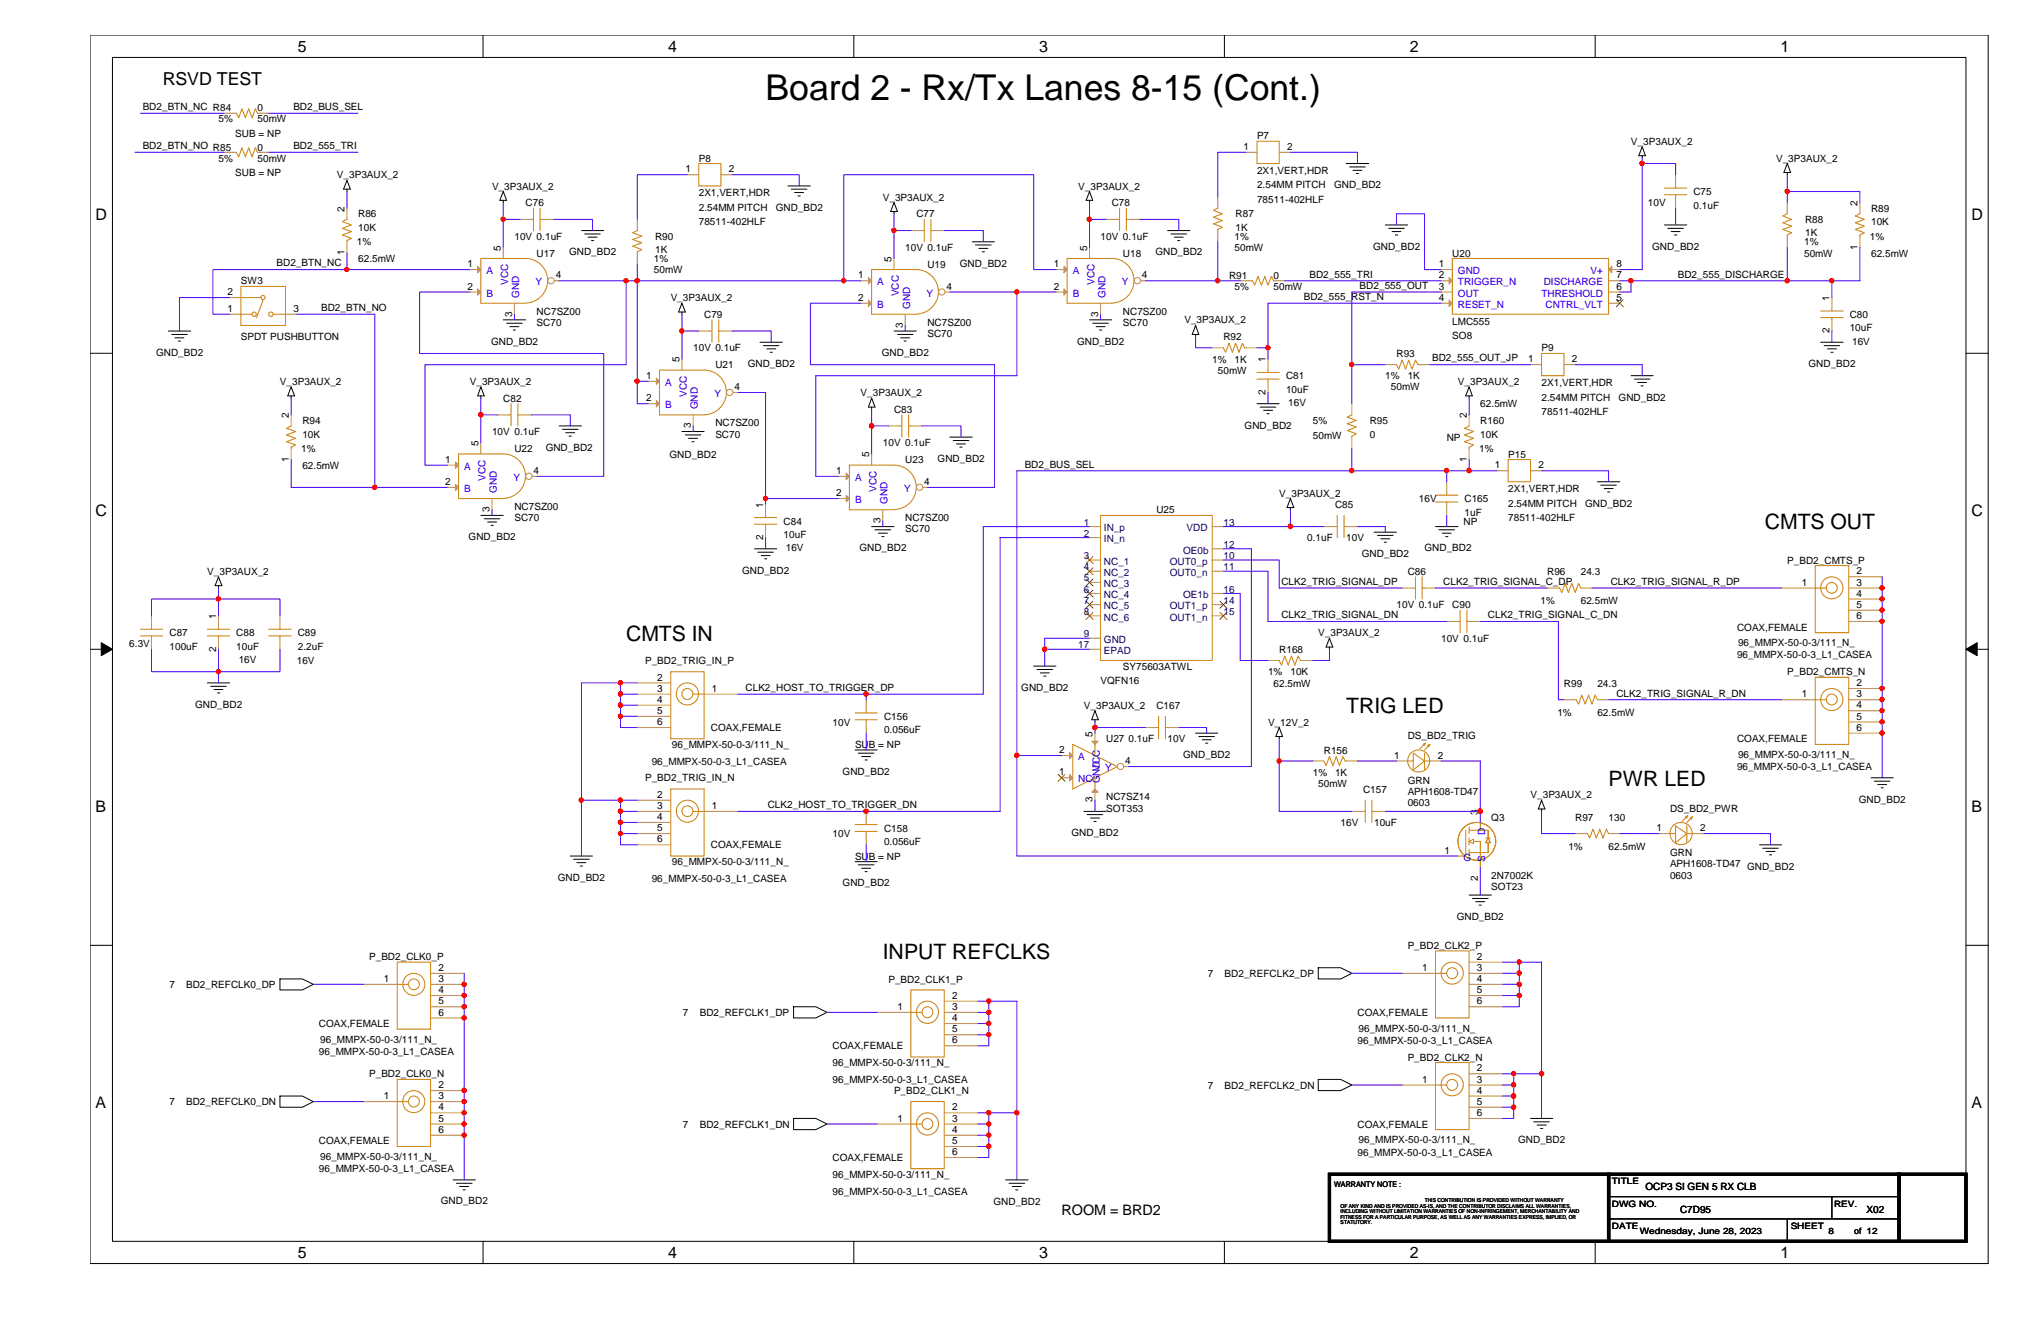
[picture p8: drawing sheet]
<svg xmlns="http://www.w3.org/2000/svg" width="432mm" height="279mm" viewBox="0 0 432 279" stroke-linecap="round" stroke-linejoin="round" font-family="sans-serif">
<defs><g id="words">
<text font-size="7.5" x="162" y="21.3">Board 2 - Rx/Tx Lanes 8-15 (Cont.)</text>
<g font-size="4.5">
<text x="373.4" y="111.9">CMTS OUT</text>
<text x="132.5" y="135.5">CMTS IN</text>
<text x="284.8" y="150.9">TRIG LED</text>
<text x="340.3" y="166.2">PWR LED</text>
<text x="186.8" y="202.8">INPUT REFCLKS</text>
</g>
<text font-size="3.8" x="34.4" y="17.9">RSVD TEST</text>
<g font-size="3.4">
<text x="63" y="11">5</text>
<text x="141.4" y="11">4</text>
<text x="219.8" y="11">3</text>
<text x="298.2" y="11">2</text>
<text x="376.7" y="11">1</text>
<text x="20.2" y="46.5">D</text>
<text x="417.1" y="46.5">D</text>
<text x="20.2" y="109.1">C</text>
<text x="417.1" y="109.1">C</text>
<text x="20.2" y="171.7">B</text>
<text x="417.1" y="171.7">B</text>
<text x="20.2" y="234.3">A</text>
<text x="417.1" y="234.3">A</text>
<text x="63" y="266.1">5</text>
<text x="141.4" y="266.1">4</text>
<text x="219.8" y="266.1">3</text>
<text x="298.2" y="266.1">2</text>
<text x="376.7" y="266.1">1</text>
</g>
<text font-size="3" x="224.6" y="257">ROOM = BRD2</text>
<g font-size="2.1">
<text x="30.2" y="23.3">BD2_BTN_NC R84</text>
<text x="54.5" y="23.5">0</text>
<text x="62.1" y="23.3">BD2_BUS_SEL</text>
<text x="46.2" y="25.9">5%</text>
<text x="49.8" y="29">SUB = NP</text>
<text x="54.5" y="25.9">50mW</text>
<text x="265.9" y="29.5">P7</text>
<text x="30.2" y="31.5">BD2_BTN_NO R85</text>
<text x="46.2" y="34.2">5%</text>
<text x="54.5" y="31.8">0</text>
<text x="54.5" y="34.2">50mW</text>
<text x="62.1" y="31.5">BD2_555_TRI</text>
<text x="147.8" y="34.2">P8</text>
<text x="263.1" y="31.7">1</text>
<text x="272.3" y="31.7">2</text>
<text x="345.1" y="30.6">V_3P3AUX_2</text>
<text x="375.8" y="34.2">V_3P3AUX_2</text>
<text x="49.8" y="37.3">SUB = NP</text>
<text x="71.3" y="37.7">V_3P3AUX_2</text>
<text x="104.1" y="40.1">V_3P3AUX_2</text>
<text x="145" y="36.4">1</text>
<text x="147.8" y="41.5">2X1,VERT,HDR</text>
<text x="154.2" y="36.4">2</text>
<text x="228.1" y="40.1">V_3P3AUX_2</text>
<text x="265.9" y="36.8">2X1,VERT,HDR</text>
<text x="265.9" y="39.8">2.54MM PITCH</text>
<text x="282.2" y="39.8">GND_BD2</text>
<text x="358.3" y="41.3">C75</text>
<text x="72.9" y="44.7" transform="rotate(-90 72.9 44.7)">2</text>
<text x="75.8" y="46">R86</text>
<text x="111.2" y="43.6">C76</text>
<text x="147.8" y="44.6">2.54MM PITCH</text>
<text x="147.8" y="47.6">78511-402HLF</text>
<text x="164.1" y="44.6">GND_BD2</text>
<text x="186.8" y="42.5">V_3P3AUX_2</text>
<text x="193.9" y="46">C77</text>
<text x="235.2" y="43.6">C78</text>
<text x="261.4" y="46">R87</text>
<text x="265.9" y="42.9">78511-402HLF</text>
<text x="348.6" y="43.6">10V</text>
<text x="358.3" y="44.1">0.1uF</text>
<text x="381.9" y="47.2">R88</text>
<text x="393" y="43.6" transform="rotate(-90 393 43.6)">2</text>
<text x="395.9" y="47.6">10K</text>
<text x="395.9" y="44.8">R89</text>
<text x="72.9" y="54" transform="rotate(-90 72.9 54)">1</text>
<text x="75.5" y="51.9">1%</text>
<text x="75.8" y="48.8">10K</text>
<text x="106" y="53" transform="rotate(-90 106 53)">5</text>
<text x="108.8" y="50.7">10V 0.1uF</text>
<text x="138.6" y="53.6">1K</text>
<text x="138.6" y="50.7">R90</text>
<text x="191.5" y="53.1">10V 0.1uF</text>
<text x="230" y="53" transform="rotate(-90 230 53)">5</text>
<text x="232.8" y="50.7">10V 0.1uF</text>
<text x="261.2" y="50.7">1%</text>
<text x="261.2" y="53.1">50mW</text>
<text x="261.4" y="48.8">1K</text>
<text x="290.5" y="52.8">GND_BD2</text>
<text x="349.5" y="52.8">GND_BD2</text>
<text x="381.7" y="51.9">1%</text>
<text x="381.9" y="50">1K</text>
<text x="393" y="52.8" transform="rotate(-90 393 52.8)">1</text>
<text x="395.6" y="50.7">1%</text>
<text x="58.5" y="56.3">BD2_BTN_NC</text>
<text x="75.8" y="55.5">62.5mW</text>
<text x="98.9" y="56.5">1</text>
<text x="113.5" y="54.3">U17</text>
<text x="117.6" y="58.9">4</text>
<text x="120.4" y="54">GND_BD2</text>
<text x="138.3" y="55.5">1%</text>
<text x="138.3" y="57.8">50mW</text>
<text x="181.6" y="58.9">1</text>
<text x="188.6" y="55.4" transform="rotate(-90 188.6 55.4)">5</text>
<text x="196.2" y="56.6">U19</text>
<text x="203.1" y="56.4">GND_BD2</text>
<text x="222.9" y="56.5">1</text>
<text x="237.6" y="54.3">U18</text>
<text x="241.6" y="58.9">4</text>
<text x="244.4" y="54">GND_BD2</text>
<text x="260" y="59">R91</text>
<text x="269.5" y="59">0</text>
<text x="277" y="58.7">BD2_555_TRI</text>
<text x="304.4" y="56.5">1</text>
<text x="304.4" y="58.9">2</text>
<text x="307.3" y="54.3">U20</text>
<text x="342" y="58.9">7</text>
<text x="342" y="56.5">8</text>
<text x="355" y="58.7">BD2_555_DISCHARGE</text>
<text x="381.7" y="54.3">50mW</text>
<text x="395.9" y="54.3">62.5mW</text>
<text x="48.1" y="66">1</text>
<text x="48.1" y="62.4">2</text>
<text x="51" y="60.2">SW3</text>
<text x="62.1" y="66">3</text>
<text x="67.9" y="65.8">BD2_BTN_NO</text>
<text x="98.9" y="61.3">2</text>
<text x="141.9" y="63.7">V_3P3AUX_2</text>
<text x="181.6" y="63.6">2</text>
<text x="200.2" y="61.3">4</text>
<text x="222.9" y="61.3">2</text>
<text x="261.2" y="61.3">5%</text>
<text x="269.5" y="61.3">50mW</text>
<text x="275.8" y="63.5">BD2_555_RST_N</text>
<text x="287.7" y="61.1">BD2_555_OUT</text>
<text x="304.4" y="63.6">4</text>
<text x="304.4" y="61.3">3</text>
<text x="342" y="63.6">5</text>
<text x="342" y="61.3">6</text>
<text x="387.1" y="63.7" transform="rotate(-90 387.1 63.7)">1</text>
<text x="51" y="72">SPDT PUSHBUTTON</text>
<text x="108.3" y="67" transform="rotate(-90 108.3 67)">3</text>
<text x="113.5" y="68.9">SC70</text>
<text x="113.5" y="66.5">NC7SZ00</text>
<text x="149" y="67.3">C79</text>
<text x="191" y="69.3" transform="rotate(-90 191 69.3)">3</text>
<text x="196.2" y="71.2">SC70</text>
<text x="196.2" y="68.9">NC7SZ00</text>
<text x="232.3" y="67" transform="rotate(-90 232.3 67)">3</text>
<text x="237.6" y="68.9">SC70</text>
<text x="237.6" y="66.5">NC7SZ00</text>
<text x="250.6" y="68.4">V_3P3AUX_2</text>
<text x="258.8" y="72">R92</text>
<text x="307.3" y="68.7">LMC555</text>
<text x="307.3" y="71.8">SO8</text>
<text x="387.1" y="70.5" transform="rotate(-90 387.1 70.5)">2</text>
<text x="391.3" y="70.1">10uF</text>
<text x="391.3" y="67.3">C80</text>
<text x="33" y="75.3">GND_BD2</text>
<text x="103.9" y="72.9">GND_BD2</text>
<text x="143.8" y="76.6" transform="rotate(-90 143.8 76.6)">5</text>
<text x="146.6" y="74.3">10V 0.1uF</text>
<text x="151.3" y="77.9">U21</text>
<text x="158.2" y="77.6">GND_BD2</text>
<text x="186.6" y="75.3">GND_BD2</text>
<text x="227.9" y="72.9">GND_BD2</text>
<text x="256.5" y="76.7">1%</text>
<text x="261.2" y="76.7">1K</text>
<text x="267.8" y="76.6" transform="rotate(-90 267.8 76.6)">1</text>
<text x="295.4" y="75.5">R93</text>
<text x="303" y="76.5">BD2_555_OUT_JP</text>
<text x="323.3" y="76.6">1</text>
<text x="326.1" y="74.3">P9</text>
<text x="332.5" y="76.6">2</text>
<text x="382.6" y="77.6">GND_BD2</text>
<text x="391.8" y="72.9">16V</text>
<text x="59.2" y="81.4">V_3P3AUX_2</text>
<text x="99.4" y="81.4">V_3P3AUX_2</text>
<text x="136.7" y="80.1">1</text>
<text x="155.4" y="82.5">4</text>
<text x="182.1" y="83.8">V_3P3AUX_2</text>
<text x="257.6" y="79.1">50mW</text>
<text x="267.8" y="83.5" transform="rotate(-90 267.8 83.5)">2</text>
<text x="272.1" y="83.1">10uF</text>
<text x="272.1" y="80.2">C81</text>
<text x="293.1" y="80.2">1%</text>
<text x="294.3" y="82.6">50mW</text>
<text x="297.8" y="80.2">1K</text>
<text x="308.4" y="81.4">V_3P3AUX_2</text>
<text x="326.1" y="81.7">2X1,VERT,HDR</text>
<text x="61.1" y="88.4" transform="rotate(-90 61.1 88.4)">2</text>
<text x="64" y="89.7">R94</text>
<text x="106.5" y="85">C82</text>
<text x="136.7" y="84.9">2</text>
<text x="189.1" y="87.3">C83</text>
<text x="272.5" y="85.9">16V</text>
<text x="277.7" y="89.7">5%</text>
<text x="289.8" y="89.7">R95</text>
<text x="310.3" y="88.4" transform="rotate(-90 310.3 88.4)">2</text>
<text x="313.2" y="89.7">R160</text>
<text x="313.2" y="86.1">62.5mW</text>
<text x="326.1" y="84.7">2.54MM PITCH</text>
<text x="326.1" y="87.8">78511-402HLF</text>
<text x="342.4" y="84.7">GND_BD2</text>
<text x="63.7" y="95.6">1%</text>
<text x="64" y="92.5">10K</text>
<text x="101.2" y="94.4" transform="rotate(-90 101.2 94.4)">5</text>
<text x="104.1" y="92">10V 0.1uF</text>
<text x="108.8" y="95.6">U22</text>
<text x="115.4" y="95.4">GND_BD2</text>
<text x="146.1" y="90.6" transform="rotate(-90 146.1 90.6)">3</text>
<text x="151.3" y="92.5">SC70</text>
<text x="151.3" y="90.2">NC7SZ00</text>
<text x="186.8" y="94.4">10V 0.1uF</text>
<text x="263.3" y="90.6">GND_BD2</text>
<text x="277.7" y="92.8">50mW</text>
<text x="289.8" y="92.5">0</text>
<text x="306.1" y="93.2">NP</text>
<text x="312.9" y="95.6">1%</text>
<text x="313.2" y="92.5">10K</text>
<text x="61.1" y="97.7" transform="rotate(-90 61.1 97.7)">1</text>
<text x="64" y="99.1">62.5mW</text>
<text x="94.2" y="97.9">1</text>
<text x="112.9" y="100.2">4</text>
<text x="141.6" y="96.8">GND_BD2</text>
<text x="176.9" y="100.2">1</text>
<text x="183.9" y="96.7" transform="rotate(-90 183.9 96.7)">5</text>
<text x="191.5" y="98">U23</text>
<text x="198.4" y="97.7">GND_BD2</text>
<text x="216.8" y="98.9">BD2_BUS_SEL</text>
<text x="310.3" y="97.7" transform="rotate(-90 310.3 97.7)">1</text>
<text x="316.2" y="99.1">1</text>
<text x="319.1" y="96.8">P15</text>
<text x="325.5" y="99.1">2</text>
<text x="94.2" y="102.6">2</text>
<text x="108.8" y="107.9">NC7SZ00</text>
<text x="161.5" y="107.4" transform="rotate(-90 161.5 107.4)">1</text>
<text x="176.9" y="104.9">2</text>
<text x="195.5" y="102.6">4</text>
<text x="270.6" y="105">V_3P3AUX_2</text>
<text x="282.4" y="107.4">C85</text>
<text x="300.2" y="106.2">16V</text>
<text x="309.8" y="106.2">C165</text>
<text x="319.1" y="104.1">2X1,VERT,HDR</text>
<text x="319.1" y="107.2">2.54MM PITCH</text>
<text x="335.4" y="107.2">GND_BD2</text>
<text x="103.6" y="108.3" transform="rotate(-90 103.6 108.3)">3</text>
<text x="108.8" y="110.2">SC70</text>
<text x="165.8" y="113.8">10uF</text>
<text x="165.8" y="111">C84</text>
<text x="186.3" y="110.7" transform="rotate(-90 186.3 110.7)">3</text>
<text x="191.5" y="112.6">SC70</text>
<text x="191.5" y="110.2">NC7SZ00</text>
<text x="244.6" y="108.6">U25</text>
<text x="309.6" y="111">NP</text>
<text x="309.8" y="109.1">1uF</text>
<text x="319.1" y="110.2">78511-402HLF</text>
<text x="99.1" y="114.3">GND_BD2</text>
<text x="161.5" y="114.2" transform="rotate(-90 161.5 114.2)">2</text>
<text x="166.2" y="116.6">16V</text>
<text x="181.8" y="116.6">GND_BD2</text>
<text x="276.6" y="114.5">0.1uF</text>
<text x="284.8" y="114.5">10V</text>
<text x="288.1" y="117.8">GND_BD2</text>
<text x="301.4" y="116.6">GND_BD2</text>
<text x="378.1" y="119.2">P_BD2_CMTS_P</text>
<text x="43.9" y="121.6">V_3P3AUX_2</text>
<text x="157" y="121.3">GND_BD2</text>
<text x="271.1" y="123.7">CLK2_TRIG_SIGNAL_DP</text>
<text x="297.8" y="121.6">C86</text>
<text x="305.4" y="123.7">CLK2_TRIG_SIGNAL_C_DP</text>
<text x="327.3" y="121.6">R96</text>
<text x="334.4" y="121.6">24.3</text>
<text x="340.8" y="123.7">CLK2_TRIG_SIGNAL_R_DP</text>
<text x="381.2" y="123.9">1</text>
<text x="392.8" y="121.5">2</text>
<text x="392.8" y="123.9">3</text>
<text x="45.7" y="131" transform="rotate(-90 45.7 131)">1</text>
<text x="271.1" y="130.8">CLK2_TRIG_SIGNAL_DN</text>
<text x="295.4" y="128.7">10V 0.1uF</text>
<text x="307.3" y="128.7">C90</text>
<text x="314.8" y="130.8">CLK2_TRIG_SIGNAL_C_DN</text>
<text x="325.9" y="127.7">1%</text>
<text x="334.4" y="127.7">62.5mW</text>
<text x="392.8" y="126.2">4</text>
<text x="392.8" y="128.6">5</text>
<text x="392.8" y="130.9">6</text>
<text x="27.3" y="136.9">6.3V</text>
<text x="35.9" y="137.4">100uF</text>
<text x="35.9" y="134.6">C87</text>
<text x="45.7" y="137.8" transform="rotate(-90 45.7 137.8)">2</text>
<text x="50" y="137.4">10uF</text>
<text x="50" y="134.6">C88</text>
<text x="63" y="137.4">2.2uF</text>
<text x="63" y="134.6">C89</text>
<text x="278.9" y="134.6">V_3P3AUX_2</text>
<text x="304.9" y="135.8">10V 0.1uF</text>
<text x="367.5" y="133.4">COAX,FEMALE</text>
<text x="367.7" y="136.7">96_MMPX-50-0-3/111_N_</text>
<text x="50.5" y="140.3">16V</text>
<text x="62.8" y="140.5">16V</text>
<text x="136.5" y="140.5">P_BD2_TRIG_IN_P</text>
<text x="139.1" y="143.9">2</text>
<text x="237.6" y="141.6">SY75603ATWL</text>
<text x="268.3" y="142.8">1%</text>
<text x="270.6" y="138.1">R168</text>
<text x="273" y="142.8">10K</text>
<text x="367.5" y="139.3">96_MMPX-50-0-3_L1_CASEA</text>
<text x="378.1" y="142.8">P_BD2_CMTS_N</text>
<text x="41.3" y="149.7">GND_BD2</text>
<text x="139.1" y="146.3">3</text>
<text x="139.1" y="148.6">4</text>
<text x="150.6" y="146.3">1</text>
<text x="157.7" y="146.1">CLK2_HOST_TO_TRIGGER_DP</text>
<text x="216.1" y="146.1">GND_BD2</text>
<text x="229.3" y="149.9">V_3P3AUX_2</text>
<text x="232.8" y="144.7">VQFN16</text>
<text x="244.6" y="149.9">C167</text>
<text x="269.5" y="145.2">62.5mW</text>
<text x="330.9" y="145.2">R99</text>
<text x="337.9" y="145.2">24.3</text>
<text x="342" y="147.3">CLK2_TRIG_SIGNAL_R_DN</text>
<text x="381.2" y="147.5">1</text>
<text x="392.8" y="145.1">2</text>
<text x="392.8" y="147.5">3</text>
<text x="392.8" y="149.8">4</text>
<text x="139.1" y="151">5</text>
<text x="139.1" y="153.4">6</text>
<text x="150.4" y="154.6">COAX,FEMALE</text>
<text x="176.1" y="153.5">10V</text>
<text x="187" y="155.1">0.056uF</text>
<text x="187" y="152.3">C156</text>
<text x="231.1" y="155.8" transform="rotate(-90 231.1 155.8)">5</text>
<text x="268.3" y="153.5">V_12V_2</text>
<text x="329.5" y="151.3">1%</text>
<text x="337.9" y="151.3">62.5mW</text>
<text x="392.8" y="152.2">5</text>
<text x="392.8" y="154.6">6</text>
<text x="137.9" y="161.8">96_MMPX-50-0-3_L1_CASEA</text>
<text x="142.2" y="158.2">96_MMPX-50-0-3/111_N_</text>
<text x="180.9" y="158.2">SUB = NP</text>
<text x="224.1" y="159.3">2</text>
<text x="234" y="157">U27</text>
<text x="238" y="161.6">4</text>
<text x="238.8" y="157">0.1uF</text>
<text x="247" y="157">10V</text>
<text x="250.3" y="160.3">GND_BD2</text>
<text x="280.1" y="159.4">R156</text>
<text x="295" y="160.4">1</text>
<text x="297.8" y="156.3">DS_BD2_TRIG</text>
<text x="304.2" y="160.4">2</text>
<text x="367.5" y="157">COAX,FEMALE</text>
<text x="367.7" y="160.3">96_MMPX-50-0-3/111_N_</text>
<text x="136.5" y="165.3">P_BD2_TRIG_IN_N</text>
<text x="178.3" y="163.9">GND_BD2</text>
<text x="224.1" y="164">1</text>
<text x="277.7" y="164.1">1%</text>
<text x="278.9" y="166.5">50mW</text>
<text x="282.4" y="164.1">1K</text>
<text x="288.4" y="167.6">C157</text>
<text x="297.8" y="165.7">GRN</text>
<text x="367.5" y="162.9">96_MMPX-50-0-3_L1_CASEA</text>
<text x="139.1" y="168.7">2</text>
<text x="139.1" y="171.1">3</text>
<text x="139.1" y="173.4">4</text>
<text x="150.6" y="171.1">1</text>
<text x="162.4" y="170.9">CLK2_HOST_TO_TRIGGER_DN</text>
<text x="231.1" y="169.7" transform="rotate(-90 231.1 169.7)">3</text>
<text x="234" y="171.7">SOT353</text>
<text x="234" y="169.3">NC7SZ14</text>
<text x="297.8" y="168.1">APH1608-TD47</text>
<text x="297.8" y="170.5">0603</text>
<text x="312.7" y="172.3" transform="rotate(-90 312.7 172.3)">3</text>
<text x="315.5" y="173.6">Q3</text>
<text x="323.8" y="168.8">V_3P3AUX_2</text>
<text x="333.2" y="173.6">R97</text>
<text x="340.3" y="173.6">130</text>
<text x="353.3" y="171.7">DS_BD2_PWR</text>
<text x="393.2" y="169.8">GND_BD2</text>
<text x="139.1" y="175.8">5</text>
<text x="139.1" y="178.2">6</text>
<text x="150.4" y="179.5">COAX,FEMALE</text>
<text x="176.1" y="177.1">10V</text>
<text x="187" y="178.7">0.056uF</text>
<text x="187" y="175.9">C158</text>
<text x="226.7" y="176.9">GND_BD2</text>
<text x="283.6" y="174.7">16V</text>
<text x="290.7" y="174.7">10uF</text>
<text x="331.8" y="179.7">1%</text>
<text x="340.3" y="179.7">62.5mW</text>
<text x="350.5" y="175.8">1</text>
<text x="359.7" y="175.8">2</text>
<text x="142.2" y="183">96_MMPX-50-0-3/111_N_</text>
<text x="180.9" y="181.8">SUB = NP</text>
<text x="305.6" y="180.6">1</text>
<text x="315.5" y="185.8">2N7002K</text>
<text x="353.3" y="183.5">APH1608-TD47 GND_BD2</text>
<text x="353.3" y="181.1">GRN</text>
<text x="353.3" y="185.8">0603</text>
<text x="118" y="186.3">GND_BD2</text>
<text x="137.9" y="186.5">96_MMPX-50-0-3_L1_CASEA</text>
<text x="178.3" y="187.5">GND_BD2</text>
<text x="312.7" y="186.3" transform="rotate(-90 312.7 186.3)">2</text>
<text x="315.5" y="188.2">SOT23</text>
<text x="308.2" y="194.6">GND_BD2</text>
<text x="78.1" y="203.1">P_BD2_CLK0_P</text>
<text x="297.8" y="200.7">P_BD2_CLK2_P</text>
<text x="312.5" y="203">2</text>
<text x="35.9" y="209">7</text>
<text x="39.4" y="209">BD2_REFCLK0_DP</text>
<text x="81.2" y="207.7">1</text>
<text x="92.8" y="205.4">2</text>
<text x="92.8" y="207.7">3</text>
<text x="188" y="207.8">P_BD2_CLK1_P</text>
<text x="255.5" y="206.6">7</text>
<text x="259.1" y="206.6">BD2_REFCLK2_DP</text>
<text x="300.9" y="205.4">1</text>
<text x="312.5" y="205.4">3</text>
<text x="312.5" y="207.7">4</text>
<text x="92.8" y="210.1">4</text>
<text x="92.8" y="212.4">5</text>
<text x="92.8" y="214.8">6</text>
<text x="144.5" y="214.9">7</text>
<text x="148" y="214.9">BD2_REFCLK1_DP</text>
<text x="189.9" y="213.6">1</text>
<text x="201.4" y="211.2">2</text>
<text x="201.4" y="213.6">3</text>
<text x="201.4" y="216">4</text>
<text x="287.2" y="214.9">COAX,FEMALE</text>
<text x="312.5" y="210.1">5</text>
<text x="312.5" y="212.4">6</text>
<text x="67.5" y="217.3">COAX,FEMALE</text>
<text x="67.7" y="220.6">96_MMPX-50-0-3/111_N_</text>
<text x="176.1" y="222">COAX,FEMALE</text>
<text x="201.4" y="218.4">5</text>
<text x="201.4" y="220.7">6</text>
<text x="287.2" y="220.8">96_MMPX-50-0-3_L1_CASEA</text>
<text x="287.4" y="218.2">96_MMPX-50-0-3/111_N_</text>
<text x="67.5" y="223.1">96_MMPX-50-0-3_L1_CASEA</text>
<text x="78.1" y="227.9">P_BD2_CLK0_N</text>
<text x="176.1" y="225.5">96_MMPX-50-0-3/111_N_</text>
<text x="297.8" y="224.3">P_BD2_CLK2_N</text>
<text x="312.5" y="226.6">2</text>
<text x="35.9" y="233.8">7</text>
<text x="39.4" y="233.8">BD2_REFCLK0_DN</text>
<text x="81.2" y="232.5">1</text>
<text x="92.8" y="230.2">2</text>
<text x="92.8" y="232.5">3</text>
<text x="176.1" y="229.1">96_MMPX-50-0-3_L1_CASEA</text>
<text x="189.1" y="231.4">P_BD2_CLK1_N</text>
<text x="255.5" y="230.3">7</text>
<text x="259.1" y="230.3">BD2_REFCLK2_DN</text>
<text x="300.9" y="229">1</text>
<text x="312.5" y="229">3</text>
<text x="312.5" y="231.3">4</text>
<text x="312.5" y="233.7">5</text>
<text x="92.8" y="234.9">4</text>
<text x="92.8" y="237.2">5</text>
<text x="92.8" y="239.6">6</text>
<text x="144.5" y="238.5">7</text>
<text x="148" y="238.5">BD2_REFCLK1_DN</text>
<text x="189.9" y="237.2">1</text>
<text x="201.4" y="234.9">2</text>
<text x="201.4" y="237.2">3</text>
<text x="201.4" y="239.6">4</text>
<text x="287.2" y="238.5">COAX,FEMALE</text>
<text x="312.5" y="236.1">6</text>
<text x="67.5" y="242.1">COAX,FEMALE</text>
<text x="67.7" y="245.4">96_MMPX-50-0-3/111_N_</text>
<text x="176.1" y="245.6">COAX,FEMALE</text>
<text x="201.4" y="242">5</text>
<text x="201.4" y="244.3">6</text>
<text x="287.2" y="244.4">96_MMPX-50-0-3_L1_CASEA</text>
<text x="287.4" y="241.8">96_MMPX-50-0-3/111_N_</text>
<text x="321.2" y="241.8">GND_BD2</text>
<text x="67.5" y="247.9">96_MMPX-50-0-3_L1_CASEA</text>
<text x="176.1" y="249.1">96_MMPX-50-0-3/111_N_</text>
<text x="348.1" y="251.7">OCP3 SI GEN 5 RX CLB</text>
<text x="93.3" y="254.6">GND_BD2</text>
<text x="176.1" y="252.7">96_MMPX-50-0-3_L1_CASEA</text>
<text x="210.2" y="254.8">GND_BD2</text>
<text x="355.4" y="256.5">C7D95</text>
<text x="394.9" y="256.5">X02</text>
</g>
<g font-size="2.1" fill="#00c">
<text x="102.9" y="58">A</text>
<text x="226.9" y="58">A</text>
<text x="308.4" y="58">GND</text>
<text x="336.5" y="58">V+</text>
<text x="102.9" y="62.7">B</text>
<text x="107.5" y="60.3" transform="rotate(-90 107.5 60.3)">VCC</text>
<text x="109.9" y="62.9" transform="rotate(-90 109.9 62.9)">GND</text>
<text x="113.3" y="60.4">Y</text>
<text x="185.6" y="65.1">B</text>
<text x="185.6" y="60.4">A</text>
<text x="190.2" y="62.7" transform="rotate(-90 190.2 62.7)">VCC</text>
<text x="192.5" y="65.3" transform="rotate(-90 192.5 65.3)">GND</text>
<text x="196" y="62.7">Y</text>
<text x="226.9" y="62.7">B</text>
<text x="231.5" y="60.3" transform="rotate(-90 231.5 60.3)">VCC</text>
<text x="233.8" y="62.9" transform="rotate(-90 233.8 62.9)">GND</text>
<text x="237.4" y="60.4">Y</text>
<text x="308.4" y="65.1">RESET_N</text>
<text x="308.4" y="60.4">TRIGGER_N</text>
<text x="308.4" y="62.7">OUT</text>
<text x="326.1" y="62.7">THRESHOLD</text>
<text x="326.6" y="60.4">DISCHARGE</text>
<text x="327" y="65.1">CNTRL_VLT</text>
<text x="140.7" y="81.6">A</text>
<text x="145.3" y="83.9" transform="rotate(-90 145.3 83.9)">VCC</text>
<text x="151.1" y="84">Y</text>
<text x="140.7" y="86.4">B</text>
<text x="147.7" y="86.6" transform="rotate(-90 147.7 86.6)">GND</text>
<text x="98.2" y="99.4">A</text>
<text x="102.7" y="101.6" transform="rotate(-90 102.7 101.6)">VCC</text>
<text x="108.6" y="101.7">Y</text>
<text x="180.9" y="101.7">A</text>
<text x="98.2" y="104.1">B</text>
<text x="105.1" y="104.3" transform="rotate(-90 105.1 104.3)">GND</text>
<text x="180.9" y="106.4">B</text>
<text x="185.4" y="104" transform="rotate(-90 185.4 104)">VCC</text>
<text x="187.8" y="106.6" transform="rotate(-90 187.8 106.6)">GND</text>
<text x="191.3" y="104.1">Y</text>
<text x="228.1" y="160.8">A</text>
<text x="228.1" y="165.5">NC</text>
<text x="232.7" y="165.7" transform="rotate(-90 232.7 165.7)">GND</text>
<text x="232.7" y="163.1" transform="rotate(-90 232.7 163.1)">VCC</text>
<text x="233.8" y="163.1">Y</text>
<text x="314.2" y="176.7" transform="rotate(-90 314.2 176.7)">D</text>
<text x="309.6" y="182">G</text>
<text x="314.2" y="182.2" transform="rotate(-90 314.2 182.2)">S</text>
</g>
<g font-size="2.1" fill="#000080">
<text x="229.3" y="111.2">1</text>
<text x="229.3" y="113.5">2</text>
<text x="233.6" y="112.4">IN_p</text>
<text x="251" y="112.4">VDD</text>
<text x="258.8" y="111.2">13</text>
<text x="229.3" y="118.3">3</text>
<text x="233.6" y="114.7">IN_n</text>
<text x="233.6" y="119.5">NC_1</text>
<text x="247.5" y="119.5">OUT0_p</text>
<text x="250.3" y="117.1">OE0b</text>
<text x="258.8" y="115.9">12</text>
<text x="258.8" y="118.3">10</text>
<text x="229.3" y="120.6">4</text>
<text x="229.3" y="123">5</text>
<text x="229.3" y="125.3">6</text>
<text x="233.6" y="121.8">NC_2</text>
<text x="233.6" y="124.2">NC_3</text>
<text x="247.5" y="121.8">OUT0_n</text>
<text x="258.8" y="125.3">16</text>
<text x="258.8" y="120.6">11</text>
<text x="229.3" y="127.7">7</text>
<text x="229.3" y="130.1">8</text>
<text x="233.6" y="126.5">NC_4</text>
<text x="233.6" y="128.9">NC_5</text>
<text x="233.6" y="131.3">NC_6</text>
<text x="247.5" y="128.9">OUT1_p</text>
<text x="247.5" y="131.3">OUT1_n</text>
<text x="250.3" y="126.5">OE1b</text>
<text x="258.8" y="127.7">14</text>
<text x="258.8" y="130.1">15</text>
<text x="228.1" y="137.2">17</text>
<text x="229.3" y="134.8">9</text>
<text x="233.6" y="136">GND</text>
<text x="233.6" y="138.3">EPAD</text>
</g>
<g font-size="1.9">
<text x="341" y="250.5">TITLE</text>
<text x="341" y="255.3">DWG NO.</text>
<text x="388" y="255.3">REV.</text>
<text x="341" y="260">DATE</text>
<text x="346.9" y="260.9">Wednesday, June 28, 2023</text>
<text x="378.8" y="260">SHEET</text>
<text x="386.8" y="260.9">8</text>
<text x="392.3" y="260.9">of 12</text>
</g>
<text font-size="1.7" x="282.2" y="251">WARRANTY NOTE :</text>
<g font-size="1.1">
<text x="283.6" y="255.4">OF ANY KIND AND IS PROVIDED AS-IS, AND THE CONTRIBUTOR DISCLAIMS ALL WARRANTIES,</text>
<text x="283.6" y="256.6">INCLUDING WITHOUT LIMITATION WARRANTIES OF NON-INFRINGEMENT, MERCHANTABILITY AND</text>
<text x="283.6" y="257.8">FITNESS FOR A PARTICULAR PURPOSE, AS WELL AS ANY WARRANTIES EXPRESS, IMPLIED, OR</text>
<text x="301.4" y="254.2">THIS CONTRIBUTION IS PROVIDED WITHOUT WARRANTY</text>
<text x="283.6" y="259">STATUTORY.</text>
</g>
</g></defs>
<path d="M19 7.4h401.6v259.8h-401.5zM23.8 12.1h392.1v250.5h-392.1z" fill="none" stroke="#000" stroke-width=".21"/>
<g fill="#fff">
<path d="M63 7.9h1.9v3.8h-1.9z"/>
<path d="M63 263.1h1.9v3.7h-1.9z"/>
</g>
<path d="M102.2 7.4v4.7M102.2 262.6v4.7" fill="none" stroke="#000" stroke-width=".21"/>
<g fill="#fff">
<path d="M141.4 7.9h1.9v3.8h-1.9z"/>
<path d="M141.4 263.1h1.9v3.7h-1.9z"/>
</g>
<path d="M180.6 7.4v4.7M180.6 262.6v4.7" fill="none" stroke="#000" stroke-width=".21"/>
<g fill="#fff">
<path d="M219.8 7.9h1.9v3.8h-1.9z"/>
<path d="M219.8 263.1h1.9v3.7h-1.9z"/>
</g>
<path d="M259 7.4v4.7M259 262.6v4.7" fill="none" stroke="#000" stroke-width=".21"/>
<g fill="#fff">
<path d="M298.2 7.9h1.9v3.8h-1.9z"/>
<path d="M298.2 263.1h1.9v3.7h-1.9z"/>
</g>
<path d="M337.5 7.4v4.7M337.5 262.6v4.7" fill="none" stroke="#000" stroke-width=".21"/>
<g fill="#fff">
<path d="M376.7 7.9h1.8v3.8h-1.8z"/>
<path d="M376.7 263.1h1.8v3.7h-1.8z"/>
<path d="M20.2 43.4h2.5v3.8h-2.5z"/>
<path d="M417.1 43.4h2.5v3.8h-2.5z"/>
<path d="M20.2 106h2.5v3.8h-2.5z"/>
<path d="M417.1 106h2.5v3.8h-2.5z"/>
</g>
<path d="M19.1 74.7h4.7M415.9 74.7h4.8" fill="none" stroke="#000" stroke-width=".21"/>
<g fill="#fff">
<path d="M20.2 168.6h2.3v3.8h-2.3z"/>
<path d="M417.1 168.6h2.3v3.8h-2.3z"/>
</g>
<path d="M19.1 137.3h4.7M415.9 137.3h4.8" fill="none" stroke="#000" stroke-width=".21"/>
<path d="M21.4 135.9l2.4 1.4-2.4 1.4zM415.9 137.3l2.4-1.4v2.8z" fill="#000" stroke="#000" stroke-width=".21"/>
<g fill="#fff">
<path d="M20.2 231.2h2.3v3.8h-2.3z"/>
<path d="M417.1 231.2h2.3v3.8h-2.3z"/>
</g>
<g fill="none" stroke="#000" stroke-width=".21">
<path d="M73.4 38.1l.7 1.9h-1.4zM166.7 39.3h4.7M284.8 34.6h4.8M285.5 35.3h3.3M286.2 36h1.9M286.9 36.7h.5M347.4 32.9v.5M347.4 31l.7 1.9h-1.4zM378.1 34.6l.7 1.9h-1.4zM378.1 36.5v.5M73.4 40v.5M106.5 40.5l.7 1.9h-1.5z"/>
<path d="M106.5 42.4v.4M123 48.8h4.7M123.7 49.5h3.3M124.4 50.2h1.9M125.1 50.9h.5M167.4 40h3.3M168.1 40.7h1.9M168.8 41.4h.5M189.1 44.7v.5M189.1 42.8l.8 1.9h-1.5zM205.7 51.1h4.7M206.4 51.8h3.3"/>
<path d="M207.1 52.5h1.9M207.8 53.3h.5M230.5 42.4v.4M230.5 40.5l.7 1.9h-1.4zM247 48.8h4.8M247.7 49.5h3.3M248.5 50.2h1.8M249.1 50.9h.5M293.1 47.6h4.7M293.8 48.3h3.3M294.5 49h1.9M295.2 49.7h.5"/>
<path d="M352.1 47.6h4.8M352.8 48.3h3.4M353.6 49h1.8M354.2 49.7h.6M35.6 70h4.7M36.3 70.7h3.3M37 71.5h1.9M37.7 72.1h.5M106.5 67.6h4.7M107.2 68.4h3.3M107.9 69.1h1.9M108.6 69.8h.5"/>
<path d="M144.3 64.1l.7 1.9h-1.4zM144.3 66v.5M160.8 72.4h4.7M161.5 73.1h3.3M162.2 73.8h1.9M162.9 74.5h.5M189.1 70h4.8M189.9 70.7h3.3M190.5 71.5h1.9M191.3 72.1h.4M230.5 67.6h4.7M231.2 68.4h3.3"/>
<path d="M231.9 69.1h1.9M232.6 69.8h.5M252.9 70.7v.5M252.9 68.8l.7 1.9h-1.4zM345.1 79.5h4.7M385.2 72.4h4.7M385.9 73.1h3.3M386.6 73.8h1.9M387.3 74.5h.5M61.6 83.7v.5M61.6 81.8l.7 1.9h-1.4zM101.7 81.8l.7 1.9h-1.4z"/>
<path d="M101.7 83.7v.5M118.3 90.1h4.7M119 90.8h3.3M119.7 91.5h1.9M120.4 92.2h.5M144.3 91.3h4.7M145 92h3.3M145.7 92.7h1.9M146.4 93.4h.5M184.4 86.1v.5M184.4 84.2l.7 1.9h-1.4zM201 92.5h4.7"/>
<path d="M201.7 93.2h3.3M202.4 93.9h1.9M203.1 94.6h.4M265.9 85.4h4.7M266.6 86.1h3.3M267.3 86.8h1.9M268.1 87.5h.4M310.8 83.7v.5M310.8 81.8l.7 1.9h-1.4zM345.8 80.2h3.3M346.5 80.9h1.9M347.2 81.6h.4"/>
<path d="M101.7 109h4.8M102.4 109.7h3.3M103.2 110.4h1.9M103.9 111.1h.5M159.6 116.1h4.7M160.3 116.8h3.3M161 117.5h1.9M161.8 118.2h.4M184.4 111.4h4.7M185.1 112.1h3.3M185.8 112.8h1.9M186.6 113.5h.4"/>
<path d="M273 107.4v.4M273 105.5l.7 1.9h-1.4zM290.7 112.6h4.7M291.4 113.2h3.3M292.1 114h1.9M292.9 114.7h.4M303.7 111.4h4.7M304.4 112.1h3.3M305.1 112.8h1.9M305.9 113.5h.4M337.9 101.9h4.8M338.7 102.6h3.3"/>
<path d="M339.4 103.3h1.9M340.1 104.1h.5M46.2 123.9v.5M46.2 122l.7 1.9h-1.4zM281.3 136.9v.4M281.3 135l.7 1.9h-1.5zM43.9 144.4h4.7M44.6 145.2h3.3M45.3 145.8h1.9M46 146.6h.5M180.9 158.6h4.7M181.6 159.3h3.3"/>
<path d="M218.7 140.9h4.7M219.4 141.6h3.3M220.1 142.3h1.9M220.8 143h.5M231.6 152.2v.5M231.6 150.3l.8 1.9h-1.4zM252.9 155.1h4.7M253.6 155.8h3.3M254.3 156.5h1.9M255.1 157.2h.4M270.6 155.8v.5M270.6 153.9l.8 1.9h-1.5z"/>
<path d="M182.3 160h1.9M183 160.7h.5M229.3 171.6h4.7M230 172.3h3.3M230.7 173h1.9M231.4 173.7h.5M326.1 171.1v.5M326.1 169.2l.8 1.9h-1.4zM372.2 178.7h4.7M372.9 179.4h3.3M395.9 164.5h4.7M396.5 165.2h3.3"/>
<path d="M397.3 165.9h1.9M398 166.6h.4M19.1 199.9h4.7M120.6 181.1h4.7M121.4 181.7h3.3M122 182.5h2M122.8 183.2h.4M180.9 182.2h4.7M181.6 182.9h3.3M182.3 183.6h1.9M183 184.4h.5M310.8 189.3h4.7"/>
<path d="M311.5 190h3.3M312.2 190.7h1.9M312.9 191.4h.5M373.6 180.1h1.9M374.4 180.8h.4M415.9 199.9h4.8M59.2 207.1h4.8l2.3 1.1-2.3 1.2h-4.8zM167.9 212.9h4.7l2.4 1.2-2.4 1.2h-4.7zM278.9 204.7h4.7l2.4 1.2-2.4 1.2h-4.7zM59.2 231.8h4.8l2.3 1.2-2.3 1.2h-4.8zM167.9 236.6h4.7l2.4 1.1-2.4 1.2h-4.7zM278.9 228.3h4.7l2.4 1.2-2.4 1.2h-4.7z"/>
<path d="M323.8 236.6h4.7M324.5 237.3h3.3M325.2 238h1.9M325.9 238.7h.5M95.8 249.6h4.8M96.6 250.3h3.3M97.2 251h1.9M98 251.7h.4M212.8 249.6h4.7M213.5 250.3h3.3M214.2 251h1.9M214.9 251.7h.4"/>
<path d="M340.3 253.1h61.4M340.3 257.8h61.4M378.1 257.8v4.8M387.6 253.1v4.7"/>
</g>
<path d="M281.3 248.4h59v14.2h-59zM340.3 248.4h61.4v14.2h-61.4zM401.7 248.4h14.2v14.2h-14.2z" fill="none" stroke="#000" stroke-width=".68"/>
<g fill="none" stroke="#cc8006" stroke-width=".21">
<path d="M264.8 59.4h.2l.4 .9 .7-1.8 .8 1.8 .7-1.8 .7 1.8 .7-1.8 .5 .9M385.2 67.2h4.7M385.2 65.8h4.7M387.6 67.2v.4M387.6 65.3v.5M106.5 105.4a4.7 4.7 0 0 0 4.7-4.7 4.7 4.7 0 0 0-4.7-4.7h-9.5v9.5h9.5M159.6 110.9h4.7M159.6 109.5h4.7M162 110.9v.5M162 109v.5M384 148h2.4M384 143.3h7.1v14.1h-7.1z"/>
<path d="M280.1 161l.4 .9 .8-1.9 .7 1.9 .7-1.9 .7 1.9 .7-1.9 .5 1h.2M303.7 229.5h2.4M303.7 224.7h7.1v14.2h-7.1z"/>
<circle cx="387.5" cy="148" r="2.35"/>
<circle cx="387.6" cy="148" r="1.15"/>
<circle cx="307.2" cy="229.5" r="1.17"/>
<circle cx="307.2" cy="229.4" r="2.35"/>
</g>
<g fill="none" stroke="#a84" stroke-width=".21">
<path d="M262.4 59.4h2.4M269.5 59.4h2.3M387.6 62.9v2.4M387.6 67.6v2.4M101.7 93.6v2.4M94.7 103.1h2.3M104.1 105.5v2.3M162 106.6v2.4M162 111.4v2.3M376.9 148h7.1M391.1 145.6h7.1M391.1 148h7.1"/>
<path d="M391.1 150.3h7.1M391.1 152.7h7.1M391.1 155.1h7.1M277.7 161h2.4M284.8 161h2.4M296.6 229.5h7.1M310.8 227.1h7.1M310.8 229.5h7.1M310.8 231.8h7.1M310.8 234.2h7.1M310.8 236.6h7.1"/>
</g>
<path d="M96.4 102.4l.6 .7-.6 .7z" fill="#a84" stroke="#a84" stroke-width=".21"/>
<circle cx="111.9" cy="100.7" r=".67" fill="#fff" stroke="#a84" stroke-width=".21"/>
<g fill="none" stroke="#a84" stroke-width=".21">
<path d="M189.1 54.7v2.3M378.1 50v2.3M378.1 42.8v2.4M182.1 64.1h2.3M191.5 66.5v2.3M94.7 98.4h2.3M105.3 87.8h2.4M110 87.8h2.4M112.6 100.8h.9M134.8 144.4h7.1M134.8 146.8h7.1M134.8 149.1h7.1"/>
<path d="M134.8 151.5h7.1M134.8 153.9h7.1M149 146.8h7.1M330.9 148h2.3M337.9 148h2.4M286 171.6h2.4M290.7 171.6h2.4"/>
</g>
<g fill="#a84" stroke="#a84" stroke-width=".21">
<path d="M96.4 97.7l.6 .7-.6 .7z"/>
<path d="M183.7 63.5l.7 .6-.7 .7z"/>
</g>
<g fill="none" stroke="#cc8006" stroke-width=".21">
<path d="M378.1 45.2l-.9 .5 1.9 .7-1.9 .7 1.9 .7-1.9 .7 1.9 .7-1 .5v.3M193.9 66.4a4.7 4.7 0 0 0 4.6-4.7 4.7 4.7 0 0 0-4.6-4.7h-9.5v9.5h9.5M107.7 87.8h.4M108.1 85.4v4.7M109.6 87.8h.4M109.6 85.4v4.7M141.9 142.1h7.1v14.2h-7.1zM146.6 146.8h2.4M333.2 148h.3l.5 .9 .6-1.9 .8 1.9 .7-1.9 .7 1.9 .7-1.9 .4 1M288.4 171.6h.4M288.8 169.2v4.7M290.2 171.6h.5"/>
<path d="M290.2 169.2v4.7"/>
<circle cx="145.4" cy="146.8" r="1.17"/>
<circle cx="145.4" cy="146.8" r="2.35"/>
</g>
<circle cx="199.3" cy="61.7" r=".67" fill="#fff" stroke="#a84" stroke-width=".21"/>
<path d="M145.5 37h2.3M152.5 37h2.4M182.1 59.4h2.3M200 61.8h1M184.4 96v2.4M177.3 105.5h2.4M186.8 107.8v2.4" fill="none" stroke="#a84" stroke-width=".21"/>
<g fill="#a84" stroke="#a84" stroke-width=".21">
<path d="M183.7 58.7l.7 .7-.7 .7z"/>
<path d="M179 104.8l.7 .7-.7 .6z"/>
</g>
<path d="M147.8 34.6h4.7v4.7h-4.7zM189.1 107.8a4.7 4.7 0 0 0 4.7-4.7 4.7 4.7 0 0 0-4.7-4.7h-9.4v9.4h9.4" fill="none" stroke="#cc8006" stroke-width=".21"/>
<circle cx="194.6" cy="103.1" r=".67" fill="#fff" stroke="#a84" stroke-width=".21"/>
<g fill="none" stroke="#a84" stroke-width=".21">
<path d="M47.4 32.2h2.4M47.4 24h2.4M54.5 32.2h2.4M54.5 24h2.4M263.6 32.2h2.3M270.6 32.2h2.4M134.8 53.5v2.3M134.8 46.4v2.4M192.7 48.8h2.4M197.4 48.8h2.4M257.6 48.8v2.3M257.6 41.7v2.3"/>
<path d="M304.9 57h2.4M304.9 59.4h2.4M340.3 57h2.4M340.3 59.4h2.4M144.3 75.9v2.4M256.5 73.6h2.3M263.6 73.6h2.3M268.3 75.9v2.4M293.1 77.1h2.3M300.2 77.1h2.3M304.9 64.1h2.4M304.9 61.8h2.4"/>
<path d="M323.8 77.1h2.3M330.9 77.1h2.3M340.3 61.8h2.4M340.3 64.1h2.4M137.2 85.4h2.3M146.6 87.8v2.3M188 90.1h2.3M192.7 90.1h2.4M268.3 80.6v2.4M310.8 94.8v2.4M310.8 87.8v2.3M177.3 100.8h2.4"/>
<path d="M195.3 103.1h.9M230.5 111.4h2.3M230.5 113.7h2.3M230.5 118.4h2.3M256.5 118.4h2.3M256.5 116.1h2.3M256.5 111.4h2.3M306.1 106.6v2.4M306.1 101.9v2.4M32 135v2.3M32 130.3v2.3M59.2 135v2.3"/>
<path d="M59.2 130.3v2.3M230.5 120.8h2.3M230.5 123.2h2.3M230.5 125.5h2.3M230.5 127.9h2.3M230.5 130.3h2.3M230.5 135h2.3M230.5 137.3h2.3M256.5 120.8h2.3M256.5 127.9h2.3M256.5 130.3h2.3M256.5 125.5h2.3"/>
<path d="M296.6 124.4h2.4M301.4 124.4h2.3M306.1 131.4h2.3M310.8 131.4h2.4M376.9 124.4h7.1M391.1 122h7.1M391.1 124.4h7.1M391.1 126.7h7.1M391.1 129.1h7.1M391.1 131.4h7.1M183.3 152.7v2.4M183.3 148v2.3"/>
<path d="M295.4 161h2.4M302.5 161h2.4M333.2 176.3h2.4M340.3 176.3h2.4M350.9 176.3h2.4M358.1 176.3h2.3M296.6 205.9h7.1M310.8 203.5h7.1M310.8 205.9h7.1M310.8 208.2h7.1M310.8 210.6h7.1M310.8 212.9h7.1"/>
<path d="M77 233h7M91.1 230.7h7.1M91.1 233h7.1M91.1 235.4h7.1M91.1 237.7h7.1M185.6 237.7h7.1M199.8 235.4h7.1M199.8 237.7h7.1M91.1 240.1h7.1M199.8 240.1h7.1M199.8 242.5h7.1M199.8 244.8h7.1"/>
</g>
<g fill="#a84" stroke="#a84" stroke-width=".21">
<path d="M179 100.1l.7 .7-.7 .6z"/>
<path d="M306.6 63.5l.7 .6-.7 .7z"/>
<path d="M306.6 58.7l.7 .7-.7 .7z"/>
<path d="M340.3 57l.7-.7v1.4z"/>
<path d="M138.9 84.7l.6 .7-.6 .7z"/>
</g>
<g fill="none" stroke="#cc8006" stroke-width=".21">
<path d="M49.8 32.2h.2l.5 1 .7-1.9 .7 1.9 .7-1.9 .7 1.9 .7-1.9 .5 .9M49.8 24h.2l.5 .9 .7-1.9 .7 1.9 .7-1.9 .7 1.9 .7-1.9 .5 1M265.9 29.9h4.7v4.7h-4.7zM134.8 48.8l-.9 .4 1.9 .8-1.9 .7 1.9 .6-1.9 .8 1.9 .7-1 .5v.2M195.1 48.8h.4M195.5 46.4v4.7M196.9 48.8h.5M196.9 46.4v4.7M257.6 44l-.9 .5 1.9 .7-1.9 .7 1.9 .8-1.9 .6 1.9 .7-1 .5v.3M307.3 54.7h33v11.8h-33zM258.8 73.6l.5 .9 .7-1.9 .7 1.9 .7-1.9 .7 1.9 .7-1.9 .5 1h.3M265.9 78.8h4.7"/>
<path d="M268.3 78.3v.5M295.4 77.1l.5 1 .7-1.9 .7 1.9 .7-1.9 .7 1.9 .8-1.9 .4 .9h.3M326.1 74.8h4.8v4.7h-4.8zM149 87.7a4.7 4.7 0 0 0 4.7-4.7 4.7 4.7 0 0 0-4.7-4.7h-9.5v9.5h9.5M190.3 90.1h.5M190.8 87.8v4.7M192.2 90.1h.5M192.2 87.8v4.7M265.9 80.2h4.7M268.3 80.2v.4M310.8 90.1l-1 .5 1.9 .7-1.9 .7 1.9 .7-1.9 .7 1.9 .7-.9 .5v.2M232.8 109h23.7v30.7h-23.7z"/>
<path d="M303.7 104.7h4.7M303.7 106.2h4.7M306.1 104.3v.4M306.1 106.2v.4M384 119.6h7.1v14.2h-7.1zM29.7 133.1h4.7M29.7 134.5h4.7M32 132.6v.5M32 134.5v.5M56.9 133.1h4.7M56.9 134.5h4.7M59.2 132.6v.5"/>
<path d="M59.2 134.5v.5M299 124.4h.5M299.5 122v4.7M300.9 124.4h.5M300.9 122v4.7M308.4 131.4h.5M308.9 129.1v4.7M310.3 131.4h.5M310.3 129.1v4.7M384 124.4h2.4M180.9 150.8h4.7M180.9 152.2h4.7"/>
<path d="M183.3 150.3v.5M183.3 152.2v.5M299 159.3l2.4 1.7-2.4 1.9zM301.4 159.3v3.6M301.6 157.2l-.2 .4-.3-.2 .5-.2-1.2 1.2M302 157.6l.5-.2-.2 .5zM302.5 157.4l-1.1 1.2M297.8 161h1.2M301.4 161h1.1M335.6 176.3h.2l.5 .9 .7-1.8 .7 1.8 .8-1.8 .6 1.8 .8-1.8 .4 .9M353.3 176.3h1.2M354.5 174.7l2.4 1.6-2.4 1.9z"/>
<path d="M356.9 174.7v3.5M356.9 176.3h1.2M357.1 172.6l-.2 .4-.3-.2 .5-.2-1.2 1.1M357.6 173l.5-.2-.3 .5zM358.1 172.8l-1.2 1.1M303.7 205.9h2.4M303.7 201.1h7.1v14.2h-7.1zM84 228.3h7.1v14.2h-7.1zM84 233h2.4M192.7 237.7h2.4M192.7 233h7.1v14.2h-7.1z"/>
<circle cx="387.5" cy="124.3" r="2.35"/>
<circle cx="387.6" cy="124.3" r="1.15"/>
<circle cx="300.1" cy="160.9" r="2.33"/>
<circle cx="355.7" cy="176.3" r="2.36"/>
<circle cx="307.2" cy="205.8" r="1.17"/>
<circle cx="307.2" cy="205.8" r="2.35"/>
<circle cx="87.5" cy="233" r="2.33"/>
<circle cx="87.6" cy="233" r="1.17"/>
<circle cx="196.2" cy="237.7" r="2.34"/>
<circle cx="196.2" cy="237.7" r="1.15"/>
</g>
<g fill="none" stroke="#804000" stroke-width=".21">
<path d="M342 63.4l1.5 1.5M343.4 63.4l-1.5 1.5M229.8 117.7l1.5 1.5M231.2 117.7l-1.5 1.5M229.8 120.1l1.5 1.5M229.8 122.5l1.5 1.5M229.8 124.8l1.5 1.5M229.8 127.2l1.5 1.5M229.8 129.5l1.5 1.5M231.2 120.1l-1.5 1.5M231.2 122.5l-1.5 1.5M231.2 124.8l-1.5 1.5"/>
<path d="M231.2 127.2l-1.5 1.5M231.2 129.5l-1.5 1.5M258.1 127.2l1.5 1.5M258.1 129.5l1.5 1.5M259.5 127.2l-1.4 1.5M259.5 129.5l-1.4 1.5"/>
</g>
<circle cx="154.4" cy="83" r=".67" fill="#fff" stroke="#a84" stroke-width=".21"/>
<g fill="none" stroke="#a84" stroke-width=".21">
<path d="M354.5 37v2.3M110 46.4h2.4M114.7 46.4h2.4M230.5 52.3v2.4M354.5 41.7v2.3M48.6 66.5h2.4M48.6 62.9h2.4M60.4 66.5h2.4M147.8 70h2.4M152.5 70h2.4M223.4 61.8h2.4M232.8 64.1v2.4"/>
<path d="M137.2 80.6h2.3M155.1 83h1M316.7 99.6h2.4M323.8 99.6h2.3M46.2 130.3v2.3M46.2 135v2.3M242.3 153.9h2.3M247 153.9h2.4M77 208.2h7M91.1 205.9h7.1M91.1 208.2h7.1M91.1 210.6h7.1"/>
<path d="M91.1 212.9h7.1M91.1 215.3h7.1"/>
</g>
<g fill="#a84" stroke="#a84" stroke-width=".21">
<path d="M138.9 80l.6 .6-.6 .7z"/>
<path d="M225.1 61.1l.7 .7-.7 .6z"/>
</g>
<g fill="none" stroke="#cc8006" stroke-width=".21">
<path d="M352.1 39.8h4.8M354.5 39.3v.5M112.4 46.4h.5M112.9 44v4.8M114.3 46.4h.4M114.3 44v4.8M352.1 41.2h4.8M354.5 41.2v.5M51 62.9h4.2M51 66.5h2.3M51 60.6h9.4v8.2h-9.4zM55.7 63.4l-1.4 3.8"/>
<path d="M57.8 66.5h2.6M150.2 70h.4M150.6 67.6v4.8M152.1 70h.4M152.1 67.6v4.8M235.2 64.1a4.7 4.7 0 0 0 4.7-4.7 4.7 4.7 0 0 0-4.7-4.7h-9.4v9.4h9.4M319.1 97.2h4.7v4.7h-4.7zM43.9 133.1h4.7M43.9 134.5h4.7M46.2 134.5v.5M46.2 132.6v.5M244.6 153.9h.5"/>
<path d="M245.1 151.5v4.8M246.5 151.5v4.8M246.5 153.9h.5M84 203.5h7.1v14.2h-7.1zM84 208.2h2.4"/>
<circle cx="53.8" cy="66.5" r=".46"/>
<circle cx="55.6" cy="62.9" r=".45"/>
<circle cx="57.3" cy="66.5" r=".47"/>
<circle cx="87.5" cy="208.2" r="2.33"/>
<circle cx="87.6" cy="208.2" r="1.15"/>
</g>
<circle cx="240.6" cy="59.4" r=".67" fill="#fff" stroke="#a84" stroke-width=".21"/>
<g fill="none" stroke="#a84" stroke-width=".21">
<path d="M106.5 52.3v2.4M223.4 57h2.4M241.3 59.4h1M99.4 61.8h2.3M108.8 64.1v2.4M183.3 176.3v2.4M183.3 171.6v2.3M185.6 214.1h7.1M199.8 211.8h7.1M199.8 214.1h7.1M199.8 216.5h7.1M199.8 218.9h7.1"/>
<path d="M199.8 221.2h7.1"/>
</g>
<g fill="#a84" stroke="#a84" stroke-width=".21">
<path d="M225.1 56.3l.7 .7-.7 .7z"/>
<path d="M101 61.1l.7 .7-.7 .6z"/>
</g>
<g fill="none" stroke="#cc8006" stroke-width=".21">
<path d="M111.2 64.1a4.7 4.7 0 0 0 4.7-4.7 4.7 4.7 0 0 0-4.7-4.7h-9.5v9.4h9.5M180.9 174.4h4.7M180.9 175.9h4.7M183.3 173.9v.5M183.3 175.9v.4M192.7 214.1h2.4M192.7 209.4h7.1v14.2h-7.1z"/>
<circle cx="196.2" cy="214.1" r="2.34"/>
<circle cx="196.2" cy="214.1" r="1.15"/>
</g>
<circle cx="116.6" cy="59.4" r=".67" fill="#fff" stroke="#a84" stroke-width=".21"/>
<path d="M73.4 51.1v2.4M73.4 44v2.4M99.4 57h2.3M117.3 59.4h1M234 46.4h2.4M238.8 46.4h2.3M393.5 50v2.3M393.5 42.8v2.4M313.2 173.9h.1M308.4 181.1h.1M313.2 183.4h.1" fill="none" stroke="#a84" stroke-width=".21"/>
<path d="M101 56.3l.7 .7-.7 .7z" fill="#a84" stroke="#a84" stroke-width=".21"/>
<g fill="none" stroke="#cc8006" stroke-width=".21">
<path d="M73.4 46.4l-1 .5 1.9 .7-1.9 .7 1.9 .7-1.9 .7 1.9 .7-.9 .5v.2M236.4 46.4h.5M236.9 44v4.8M238.3 46.4h.5M238.3 44v4.8M393.5 45.2l-1 .5 1.9 .7-1.9 .7 1.9 .7-1.9 .7 1.9 .7-.9 .5v.3M226.9 157.4l9.5 4.7-9.5 4.8zM231.6 157.4v2.4M231.6 164.5v2.4M310.1 175.6v5.5h-1.7M310.8 178l.9-.5v.9zM310.8 179.6v1.5"/>
<path d="M310.8 177.2v1.5M310.8 174.9v1.4M310.8 175.6h4v1.6l-.5 1h1l-.5-1M311.7 178h1.5v5.4M313.2 173.9v1.7M314.3 177.2h1M314.8 178.2v2.1h-4"/>
<circle cx="312.4" cy="177.9" r="4"/>
</g>
<circle cx="237.1" cy="162.1" r=".67" fill="#fff" stroke="#a84" stroke-width=".21"/>
<g fill="none" stroke="#a84" stroke-width=".21">
<path d="M61.6 94.8v2.4M61.6 87.8v2.3M286 92.5v2.3M286 85.4v2.4M280.1 111.4h2.3M284.8 111.4h2.4M268.3 139.7h2.3M275.4 139.7h2.3M327.3 124.4h2.4M334.4 124.4h2.4M224.6 159.8h2.3M231.6 155.1v2.3"/>
<path d="M134.8 169.2h7.1M134.8 171.6h7.1M134.8 173.9h7.1M134.8 176.3h7.1M134.8 178.7h7.1M149 171.6h7.1M224.6 164.5h2.3M231.6 166.9v2.3M237.8 162.1h1"/>
</g>
<g fill="#a84" stroke="#a84" stroke-width=".21">
<path d="M231 167.6l.6-.7 .7 .7z"/>
<path d="M226.3 163.8l.6 .7-.6 .7z"/>
<path d="M231 156.8h1.3l-.7 .6z"/>
<path d="M226.3 159.1l.6 .7-.6 .7z"/>
</g>
<path d="M223.9 163.8l1.4 1.5M225.3 163.8l-1.5 1.5" fill="none" stroke="#804000" stroke-width=".21"/>
<g fill="none" stroke="#cc8006" stroke-width=".21">
<path d="M61.6 90.1l-1 .5 1.9 .7-1.9 .7 1.9 .7-1.9 .7 1.9 .7-.9 .5v.2M286 87.8l-1 .4 1.9 .7-1.9 .7 1.9 .7-1.9 .8 1.9 .6-.9 .5v.3M282.4 111.4h.5M282.9 109v4.7M284.4 109v4.7M284.4 111.4h.4M270.6 139.7l.5 1 .7-1.9 .7 1.9 .7-1.9 .7 1.9 .8-1.9 .4 .9h.3M329.7 124.4h.2l.5 .9 .7-1.9 .7 1.9 .7-1.9 .7 1.9 .8-1.9 .4 1M141.9 166.9h7.1v14.2h-7.1zM146.6 171.6h2.4"/>
<circle cx="145.4" cy="171.6" r="2.35"/>
<circle cx="145.4" cy="171.6" r="1.15"/>
</g>
<g fill="none" stroke="#4200ff" stroke-width=".21">
<path d="M28.5 32.2h18.9M29.7 24h17.7M56.9 24h18.9M56.9 32.2h18.9M145.5 37h-10.7v9.4M154.9 37h14.2v2.3M263.6 32.2h-6v9.5M273 32.2h14.2v2.4M347.4 34.6h7.1v2.4M347.4 33.4v1.2M347.4 34.6v22.4h-4.7M378.1 37v3.5"/>
<path d="M73.4 57h-28.4v9.5h3.6M73.4 53.5v3.5h26M73.4 40.5v3.5M106.5 42.8v3.6M110 46.4h-3.5v5.9M117.1 46.4h8.2v2.4M118.3 59.4h14.2M132.5 59.4v17.7h-42.6v21.3h4.8M132.5 59.4h2.3M134.8 59.4h43.7M134.8 59.4v21.2M134.8 55.8v3.6"/>
<path d="M189.1 48.8v5.9M189.1 45.2v3.6M189.1 48.8h3.6M199.8 48.8h8.2v2.3M223.4 57h-4.7v-20h-40.2v22.4h3.6M230.5 42.8v3.6M234 46.4h-3.5v5.9M241.1 46.4h8.3v2.4M242.3 59.4h15.3M257.6 51.1v8.3h4.8M271.8 59.4h33.1M295.4 47.6v-2.4h6v11.8h3.5"/>
<path d="M342.7 59.4h2.4M345.1 59.4h33M345.1 59.4v2.4h-2.4M354.5 44v3.6M378.1 40.5v2.3M378.1 52.3v7.1M378.1 59.4h9.5M378.1 40.5h15.4v2.3M387.6 59.4v3.5M393.5 52.3v7.1h-5.9M48.6 62.9h-10.6v7.1M62.8 66.5h16.5v36.6"/>
<path d="M99.4 61.8h-10.6v13h38.9v26h-14.2M108.8 66.5v1.1M144.3 70v5.9M144.3 66.5v3.5M144.3 70h3.5M154.9 70h8.3v2.4M182.1 64.1h-10.6v13h38.9v26h-14.2M191.5 68.8v1.2M201 61.8h14.1M215.1 61.8h8.3M215.1 61.8v17.7h-42.5v21.3h4.7M232.8 66.5v1.1"/>
<path d="M252.9 71.2v2.4h3.6M265.9 73.6h2.4v2.3M286 77.1h7.1M286 77.1v8.3M302.5 77.1h21.3M304.9 64.1h-36.6v9.5M304.9 61.8h-18.9v15.3M333.2 77.1h14.2v2.4M387.6 70v2.4M61.6 97.2v5.9h17.7M61.6 84.2v3.6M101.7 87.8v5.8"/>
<path d="M101.7 84.2v3.6h3.6M112.4 87.8h8.2v2.3M137.2 80.6h-2.4v4.8h2.4M146.6 90.1v1.2M156.1 83h5.9v22.5M184.4 90.1v5.9M184.4 86.6v3.5M184.4 90.1h3.6M195.1 90.1h8.2v2.4M268.3 83v2.4M286 99.6h-70.9v60.2M286 94.8v4.8"/>
<path d="M286 99.6h20.1M310.8 99.6h5.9M310.8 99.6h-4.7v2.3M310.8 84.2v3.6M310.8 97.2v2.4M326.1 99.6h14.2v2.3M79.3 103.1h15.4M104.1 107.8v1.2M162 105.5v1.1M162 113.7v2.4M162 105.5h15.3M186.8 110.2v1.2"/>
<path d="M230.5 111.4h-22.5v35.4h-24.7v1.2M230.5 113.7h-18.9v57.9h-55.5M258.8 111.4h14.2M258.8 118.4h11.8v6h26M258.8 116.1h6v46h-26M273 111.4h7.1M273 107.8v3.6M287.2 111.4h5.9v1.2M306.1 109v2.4M32 137.3v4.8h14.2v-4.8M46.2 130.3v-3.6h13v3.6M46.2 124.4v2.3h-14.2v3.6"/>
<path d="M59.2 137.3v4.8h-13v2.3M221 137.3v3.6M221 137.3h9.5M230.5 135h-9.5v2.3M258.8 125.5h3.6v14.2h5.9M258.8 120.8h9.5v10.6h37.8M281.3 137.3v2.4h-3.6M303.7 124.4h23.6M313.2 131.4h16.5v16.6h1.2M336.8 124.4h40.1M398.2 122v42.5M131.3 144.4h3.5"/>
<path d="M131.3 151.5h3.5M131.3 149.1h3.5M131.3 146.8h3.5M131.3 151.5v2.4h3.5M131.3 144.4h-8.3v24.8M131.3 144.4v2.4M131.3 149.1v2.4M131.3 146.8v2.3M156.1 146.8h27.2M183.3 155.1v3.5M215.1 159.8v21.3h93.3M215.1 159.8h9.5"/>
<path d="M231.6 152.7v1.2M242.3 153.9h-10.7v1.2M249.4 153.9h5.9v1.2M270.6 156.3v4.7M340.3 148h36.6M123 169.2h8.3M123 169.2v11.9M131.3 169.2h3.5M131.3 176.3h3.5M131.3 173.9h3.5M131.3 171.6h3.5M131.3 176.3v2.4h3.5"/>
<path d="M131.3 169.2v2.4M131.3 173.9v2.4M131.3 171.6v2.3M183.3 178.7v3.5M231.6 169.2v2.4M270.6 161v10.6h15.4M270.6 161h7.1M287.2 161h8.2M293.1 171.6h20.1M304.9 161h8.3v10.6M313.2 171.6v2.3M326.1 171.6v4.7h7.1"/>
<path d="M342.7 176.3h8.2M360.4 176.3h14.2v2.4M313.2 183.4v5.9M66.3 208.2h10.7M98.2 205.9v43.7M175 214.1h10.6M206.9 211.8h2.3M206.9 214.1h2.3M206.9 216.5h2.3v2.4M206.9 218.9h2.3M209.2 211.8h5.9v23.6M209.2 214.1v2.4"/>
<path d="M209.2 218.9v2.3h-2.3M209.2 211.8v2.3M286 205.9h10.6M317.9 203.5h3.5M317.9 210.6h3.5M317.9 208.2h3.5M317.9 205.9h3.5M321.4 203.5v2.4M321.4 208.2v2.4M321.4 203.5h4.7v33.1M321.4 210.6v2.3h-3.5M321.4 205.9v2.3"/>
<path d="M66.3 233h10.7M175 237.7h10.6M206.9 235.4h2.3M206.9 237.7h2.3M209.2 237.7v2.4M209.2 235.4h5.9M209.2 235.4v2.3M215.1 235.4v14.2M286 229.5h10.6M317.9 227.1h2.4M317.9 231.8h2.4M317.9 229.5h2.4"/>
<path d="M317.9 234.2h2.4M320.3 227.1h5.8M320.3 231.8v2.4M320.3 227.1v2.4M320.3 229.5v2.3M320.3 234.2v2.4h-2.4M206.9 240.1h2.3M206.9 242.5h2.3M209.2 240.1v2.4M209.2 242.5v2.3h-2.3"/>
</g>
<g fill="#f00" stroke="#f00" stroke-width=".21">
<circle cx="178.5" cy="59.4" r=".45"/>
<circle cx="189.1" cy="48.7" r=".45"/>
<circle cx="184.4" cy="90.1" r=".47"/>
<circle cx="161.9" cy="105.4" r=".45"/>
<circle cx="134.8" cy="59.4" r=".46"/>
<circle cx="134.8" cy="80.6" r=".46"/>
<circle cx="215.1" cy="61.7" r=".45"/>
<circle cx="257.6" cy="59.4" r=".45"/>
<circle cx="230.5" cy="46.4" r=".46"/>
<circle cx="268.2" cy="73.5" r=".45"/>
<circle cx="347.4" cy="34.6" r=".46"/>
<circle cx="378.1" cy="40.5" r=".46"/>
<circle cx="378.1" cy="59.4" r=".45"/>
<circle cx="345" cy="59.4" r=".45"/>
<circle cx="387.5" cy="59.4" r=".45"/>
<circle cx="286" cy="77.1" r=".46"/>
<circle cx="46.2" cy="142" r=".45"/>
<circle cx="46.2" cy="126.7" r=".45"/>
<circle cx="286" cy="99.5" r=".46"/>
<circle cx="273" cy="111.3" r=".46"/>
<circle cx="73.4" cy="57" r=".45"/>
<circle cx="106.4" cy="46.4" r=".45"/>
<circle cx="101.7" cy="87.7" r=".47"/>
<circle cx="132.4" cy="59.4" r=".45"/>
<circle cx="79.3" cy="103.1" r=".45"/>
<circle cx="144.2" cy="70" r=".45"/>
<circle cx="131.2" cy="171.6" r=".46"/>
<circle cx="131.2" cy="169.2" r=".45"/>
<circle cx="123" cy="169.2" r=".46"/>
<circle cx="131.2" cy="176.3" r=".45"/>
<circle cx="131.2" cy="173.9" r=".45"/>
<circle cx="183.2" cy="146.8" r=".47"/>
<circle cx="183.2" cy="171.6" r=".47"/>
<circle cx="131.2" cy="146.8" r=".46"/>
<circle cx="131.2" cy="144.4" r=".45"/>
<circle cx="131.2" cy="151.5" r=".45"/>
<circle cx="131.2" cy="149.1" r=".46"/>
<circle cx="270.6" cy="160.9" r=".46"/>
<circle cx="313.1" cy="171.6" r=".47"/>
<circle cx="98.2" cy="208.2" r=".46"/>
<circle cx="209.2" cy="211.7" r=".45"/>
<circle cx="215.1" cy="235.3" r=".45"/>
<circle cx="209.2" cy="235.3" r=".45"/>
<circle cx="209.2" cy="216.5" r=".45"/>
<circle cx="209.2" cy="214.1" r=".45"/>
<circle cx="209.2" cy="218.8" r=".46"/>
<circle cx="209.2" cy="242.4" r=".46"/>
<circle cx="209.2" cy="240.1" r=".45"/>
<circle cx="209.2" cy="237.7" r=".45"/>
<circle cx="321.4" cy="208.2" r=".46"/>
<circle cx="321.4" cy="205.8" r=".46"/>
<circle cx="326.1" cy="227.1" r=".46"/>
<circle cx="320.2" cy="234.2" r=".45"/>
<circle cx="320.2" cy="231.8" r=".46"/>
<circle cx="321.4" cy="210.5" r=".45"/>
<circle cx="321.4" cy="203.5" r=".45"/>
<circle cx="320.2" cy="229.4" r=".46"/>
<circle cx="320.2" cy="227.1" r=".45"/>
<circle cx="306" cy="99.5" r=".46"/>
<circle cx="310.8" cy="99.5" r=".46"/>
<circle cx="398.2" cy="150.3" r=".45"/>
<circle cx="398.1" cy="147.9" r=".46"/>
<circle cx="398.2" cy="152.7" r=".45"/>
<circle cx="398.2" cy="155" r=".45"/>
<circle cx="398.1" cy="124.3" r=".46"/>
<circle cx="398.2" cy="126.7" r=".45"/>
<circle cx="398.2" cy="129" r=".45"/>
<circle cx="398.2" cy="131.4" r=".45"/>
<circle cx="398.2" cy="145.6" r=".45"/>
<circle cx="221" cy="137.3" r=".46"/>
<circle cx="215.1" cy="159.8" r=".46"/>
<circle cx="231.7" cy="153.9" r=".46"/>
<circle cx="98.2" cy="210.5" r=".45"/>
<circle cx="98.2" cy="212.9" r=".45"/>
<circle cx="98.2" cy="215.3" r=".45"/>
<circle cx="98.2" cy="230.6" r=".46"/>
<circle cx="98.2" cy="233" r=".45"/>
<circle cx="98.2" cy="235.3" r=".45"/>
<circle cx="98.2" cy="237.7" r=".45"/>
<circle cx="98.2" cy="240.1" r=".45"/>
</g>
<use href="#words"/>
</svg>
